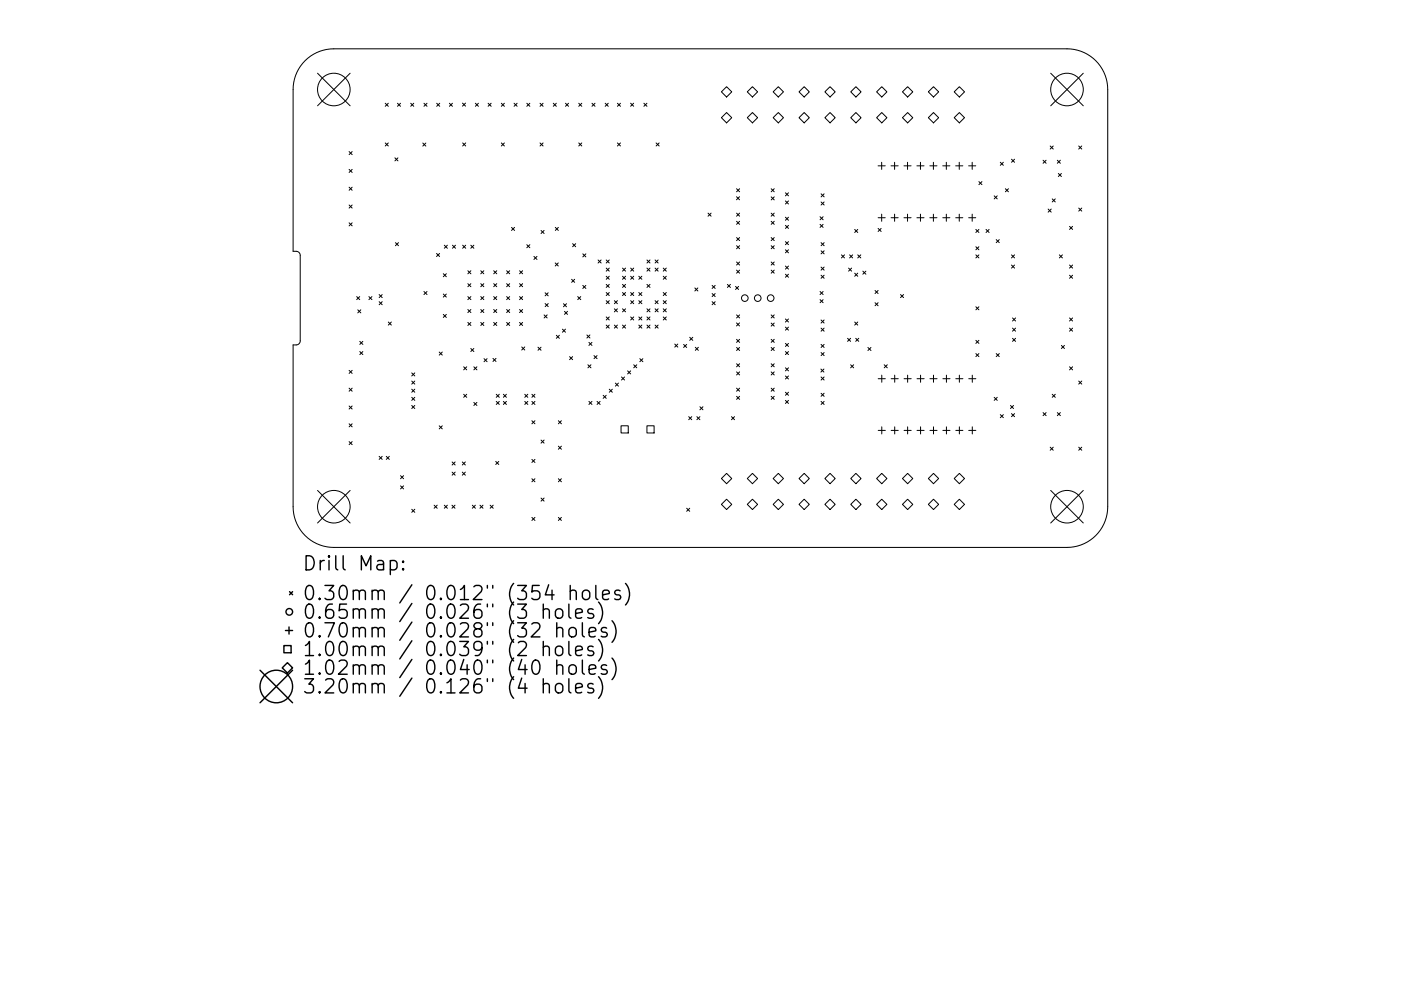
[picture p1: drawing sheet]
<svg xmlns="http://www.w3.org/2000/svg" width="297mm" height="210mm" viewBox="0 0 297 210" stroke-linecap="round" stroke-linejoin="round" font-family="sans-serif">
<defs><g id="words">
<g font-size="4.2">
<text x="64" y="121.1">Drill Map:</text>
<text x="64" y="127.4">0.30mm / 0.012&quot; (354 holes)</text>
<text x="64" y="131.3">0.65mm / 0.026&quot; (3 holes)</text>
<text x="64" y="135.3">0.70mm / 0.028&quot; (32 holes)</text>
<text x="64" y="139.2">1.00mm / 0.039&quot; (2 holes)</text>
<text x="64" y="143.2">1.02mm / 0.040&quot; (40 holes)</text>
<text x="64" y="147.2">3.20mm / 0.126&quot; (4 holes)</text>
</g>
</g></defs>
<path d="M64.7 12.9a8.6 8.6 0 0 1 6.1-2.5h155.4a8.6 8.6 0 0 1 8.7 8.6v88.5a8.6 8.6 0 0 1-8.7 8.6h-155.4a8.6 8.6 0 0 1-8.7-8.6v-34.3h.7a.86 .86 0 0 0 .9-.9v-18.1a.86 .86 0 0 0-.9-.9h-.7v-34.3a8.6 8.6 0 0 1 2.6-6.1z" fill="none" stroke="#000" stroke-width=".22"/>
<g fill="none" stroke="#000" stroke-width=".21">
<path d="M67.3 15.5l6.9 6.9M74.2 15.5l-6.9 6.9M154 18.4l1.1 1.1-1.1 1.1-1-1.1zM159.5 18.4l1.1 1.1-1.1 1.1-1.1-1.1zM165 18.4l1.1 1.1-1.1 1.1-1.1-1.1zM169.4 19.5l1.1-1.1 1.1 1.1-1.1 1.1zM174.9 19.5l1.1-1.1 1.1 1.1-1.1 1.1zM180.4 19.5l1.1-1.1 1.1 1.1-1.1 1.1zM185.9 19.5l1.1-1.1 1 1.1-1 1.1zM191.3 19.5l1.1-1.1 1.1 1.1-1.1 1.1zM196.8 19.5l1.1-1.1 1.1 1.1-1.1 1.1zM203.4 18.4l1.1 1.1-1.1 1.1-1.1-1.1z"/>
<path d="M222.8 15.5l6.9 6.9M229.7 15.5l-6.9 6.9M74 32.2l.7 .6M74 35.9l.7 .7M74 39.7l.7 .7M74.7 32.2l-.7 .6M74.7 35.9l-.7 .7M74.7 39.7l-.7 .7M81.7 21.9l.6 .7M81.7 30.3l.6 .7M82.3 21.9l-.6 .7M82.3 30.3l-.6 .7"/>
<path d="M83.7 33.5l.7 .6M84.3 21.9l.6 .7M84.4 33.5l-.7 .6M84.9 21.9l-.6 .7M87.1 21.9l.6 .7M87.7 21.9l-.6 .7M89.6 30.3l.7 .7M89.9 21.9l.6 .7M90.3 30.3l-.7 .7M90.5 21.9l-.6 .7M92.6 21.9l.6 .7M93.2 21.9l-.6 .7"/>
<path d="M95.3 21.9l.6 .7M95.9 21.9l-.6 .7M98.1 21.9l.6 .6M98.1 30.3l.6 .7M98.7 21.9l-.6 .6M98.7 30.3l-.6 .7M100.8 21.9l.6 .7M101.4 21.9l-.6 .7M103.5 21.9l.6 .7M104.1 21.9l-.6 .7M106.3 21.9l.6 .7M106.3 30.3l.6 .7"/>
<path d="M106.9 21.9l-.6 .7M106.9 30.3l-.6 .7M109 21.9l.6 .7M109.6 21.9l-.6 .7M111.7 21.9l.6 .7M112.3 21.9l-.6 .7M114.5 21.9l.6 .7M114.5 30.3l.6 .7M115.1 21.9l-.6 .7M115.1 30.3l-.6 .7M117.3 21.9l.7 .7M118 21.9l-.7 .7"/>
<path d="M119.9 21.9l.6 .7M120.5 21.9l-.6 .7M122.7 21.9l.6 .7M122.7 30.3l.6 .7M123.3 21.9l-.6 .7M123.3 30.3l-.6 .7M125.5 21.9l.7 .7M126.2 21.9l-.7 .7M128.3 21.9l.7 .7M129 21.9l-.7 .7M130.9 21.9l.7 .7M130.9 30.3l.7 .7"/>
<path d="M131.6 21.9l-.7 .7M131.6 30.3l-.7 .7M133.7 21.9l.6 .6M134.3 21.9l-.6 .6M136.5 21.9l.7 .7M137.2 21.9l-.7 .7M139.1 30.3l.7 .7M139.8 30.3l-.7 .7M154 23.9l1.1 1.1-1.1 1.1-1-1.1zM158.4 25l1.1-1.1 1.1 1.1-1.1 1.1zM165 23.9l1.1 1.1-1.1 1.1-1.1-1.1zM169.4 25l1.1-1.1 1.1 1.1-1.1 1.1z"/>
<path d="M174.9 25l1.1-1.1 1.1 1.1-1.1 1.1zM180.4 25l1.1-1.1 1.1 1.1-1.1 1.1zM185.9 25l1.1-1.1 1 1.1-1 1.1zM186.2 35.2h1.5M186.9 34.4v1.5M188.9 35.2h1.5M189.7 34.4v1.5M191.3 25l1.1-1.1 1.1 1.1-1.1 1.1zM191.7 35.2h1.5M192.4 34.4v1.5M194.4 35.2h1.5M195.2 34.4v1.5"/>
<path d="M196.8 25l1.1-1.1 1.1 1.1-1.1 1.1zM197.1 35.2h1.6M197.9 34.4v1.5M199.9 35.2h1.5M200.6 34.4v1.5M202.3 25l1.1-1.1 1.1 1.1-1.1 1.1zM202.6 35.2h1.5M203.4 34.4v1.5M205.4 35.2h1.5M206.1 34.4v1.5M207.5 38.5l.7 .7M208.2 38.5l-.7 .7"/>
<path d="M212.1 34.4l.6 .7M212.7 34.4l-.6 .7M214.5 33.8l.6 .6M215.1 33.8l-.6 .6M221.1 34l.7 .6M221.8 34l-.7 .6M222.7 31l.6 .6M223.3 31l-.6 .6M224.2 34l.6 .6M224.4 36.8l.6 .7M224.8 34l-.6 .6M225 36.8l-.6 .7"/>
<path d="M228.7 31l.7 .6M229.4 31l-.7 .6M74 43.5l.7 .6M74 47.3l.7 .6M74.7 43.5l-.7 .6M74.7 47.3l-.7 .6M83.8 51.5l.7 .6M84.5 51.5l-.7 .6M92.6 53.8l.6 .6M93.2 53.8l-.6 .6M94 58.1l.6 .6M94.2 52l.7 .7"/>
<path d="M94.6 58.1l-.6 .6M94.9 52l-.7 .7M95.9 52l.7 .7M96.6 52l-.7 .7M98.1 52l.6 .7M98.7 52l-.6 .7M99.2 57.4l.6 .7M99.8 52l.7 .7M99.8 57.4l-.6 .7M100.5 52l-.7 .7M101.9 57.4l.7 .7M102.6 57.4l-.7 .7"/>
<path d="M104.7 57.4l.6 .7M105.3 57.4l-.6 .7M107.4 57.4l.7 .7M108.1 57.4l-.7 .7M108.5 48.2l.6 .7M109.1 48.2l-.6 .7M110.2 57.4l.6 .7M110.8 57.4l-.6 .7M111.7 51.9l.6 .7M112.3 51.9l-.6 .7M113.2 54.4l.6 .6M113.8 54.4l-.6 .6"/>
<path d="M114.7 48.9l.7 .6M115.4 48.9l-.7 .6M117.7 55.8l.7 .6M117.7 48.2l.7 .7M118.4 55.8l-.7 .6M118.4 48.2l-.7 .7M121.2 59.3l.6 .6M121.4 51.7l.7 .6M121.8 59.3l-.6 .6M122.1 51.7l-.7 .6M123.6 53.9l.6 .6M124.2 53.9l-.6 .6"/>
<path d="M126.8 55.2l.7 .6M127.5 55.2l-.7 .6M128.5 56.9l.7 .6M128.5 55.2l.7 .6M128.5 58.6l.7 .7M129.2 56.9l-.7 .6M129.2 55.2l-.7 .6M129.2 58.6l-.7 .7M132 58.6l.6 .7M132 56.9l.6 .6M132.6 56.9l-.6 .6M132.6 58.6l-.6 .7"/>
<path d="M133.7 58.6l.7 .7M133.7 56.9l.7 .6M134.4 56.9l-.7 .6M134.4 58.6l-.7 .7M135.4 58.6l.7 .7M136.1 58.6l-.7 .7M137.2 55.2l.6 .6M137.2 56.9l.6 .6M137.8 55.2l-.6 .6M137.8 56.9l-.6 .6M138.9 56.9l.6 .6M138.9 55.2l.6 .6"/>
<path d="M139.5 56.9l-.6 .6M139.5 55.2l-.6 .6M140.6 58.6l.7 .7M140.6 56.9l.7 .6M141.3 56.9l-.7 .6M141.3 58.6l-.7 .7M150.1 45.2l.7 .7M150.8 45.2l-.7 .7M156.2 41.7l.6 .7M156.2 40l.6 .7M156.2 45.2l.6 .7M156.2 47l.6 .6"/>
<path d="M156.2 50.4l.6 .7M156.2 52.1l.6 .7M156.2 55.6l.6 .6M156.2 57.3l.6 .7M156.8 41.7l-.6 .7M156.8 55.6l-.6 .6M156.8 40l-.6 .7M156.8 45.2l-.6 .7M156.8 47l-.6 .6M156.8 50.4l-.6 .7M156.8 52.1l-.6 .7M156.8 57.3l-.6 .7"/>
<path d="M163.5 40l.7 .7M163.5 41.8l.7 .6M163.5 45.2l.7 .7M163.5 47l.7 .6M163.5 50.4l.7 .7M163.5 52.1l.7 .7M163.5 55.6l.7 .6M163.5 57.3l.7 .7M164.2 40l-.7 .7M164.2 41.8l-.7 .6M164.2 45.2l-.7 .7M164.2 47l-.7 .6"/>
<path d="M164.2 50.4l-.7 .7M164.2 52.1l-.7 .7M164.2 55.6l-.7 .6M164.2 57.3l-.7 .7M166.5 40.9l.7 .7M166.5 42.6l.7 .7M166.5 46.1l.7 .6M166.5 47.8l.7 .7M166.5 51.3l.7 .6M166.5 53l.7 .6M166.5 56.4l.7 .7M166.5 58.2l.7 .6"/>
<path d="M167.2 47.8l-.7 .7M167.2 51.3l-.7 .6M167.2 40.9l-.7 .7M167.2 42.6l-.7 .7M167.2 46.1l-.7 .6M167.2 53l-.7 .6M167.2 56.4l-.7 .7M167.2 58.2l-.7 .6M173.9 46l.6 .6M173.9 47.6l.6 .6M174.1 41.1l.6 .7M174.1 42.8l.6 .7"/>
<path d="M174.1 51.5l.6 .6M174.1 53.2l.6 .7M174.1 56.7l.6 .6M174.1 58.4l.6 .6M174.5 46l-.6 .6M174.5 47.6l-.6 .6M174.7 41.1l-.6 .7M174.7 42.8l-.6 .7M174.7 51.5l-.6 .6M174.7 53.2l-.6 .7M174.7 56.7l-.6 .6M174.7 58.4l-.6 .6"/>
<path d="M178.4 54.1l.7 .6M179.1 54.1l-.7 .6M179.9 56.9l.7 .6M180.1 54.1l.7 .6M180.6 56.9l-.7 .6M180.8 54.1l-.7 .6M181.2 48.7l.7 .6M181.2 58l.7 .6M181.9 48.7l-.7 .6M181.9 58l-.7 .6M181.9 54.1l.6 .6M182.5 54.1l-.6 .6"/>
<path d="M182.9 57.5l.7 .7M183.6 57.5l-.7 .7M186.2 48.5l.6 .6M186.2 46.2h1.5M186.8 48.5l-.6 .6M186.9 45.4v1.6M188.9 46.2h1.5M189.7 45.4v1.6M191.7 46.2h1.5M192.4 45.4v1.6M194.4 46.2h1.5M195.2 45.4v1.6"/>
<path d="M197.1 46.2h1.6M197.9 45.4v1.6M199.9 46.2h1.5M200.6 45.4v1.6M202.6 46.2h1.5M203.4 45.4v1.6M205.4 46.2h1.5M206.1 45.4v1.6M206.9 48.7l.6 .6M206.9 52.3l.6 .7M206.9 54.1l.6 .6M207.5 48.7l-.6 .6"/>
<path d="M207.5 52.3l-.6 .7M207.5 54.1l-.6 .6M209.1 48.7l.6 .6M209.7 48.7l-.6 .6M210.8 41.6l.6 .6M211.2 50.8l.7 .7M211.4 41.6l-.6 .6M211.9 50.8l-.7 .7M213.2 40l.6 .7M213.8 40l-.6 .7M214.5 56.2l.6 .7M214.5 54.1l.6 .6"/>
<path d="M215.1 56.2l-.6 .7M215.1 54.1l-.6 .6M222.2 44.4l.7 .6M222.9 44.4l-.7 .6M223.1 42.2l.6 .6M223.7 42.2l-.6 .6M224.6 54.1l.7 .6M225.3 54.1l-.7 .6M226.8 56.2l.6 .7M226.8 48l.6 .7M226.8 58.4l.6 .6M227.4 48l-.6 .7"/>
<path d="M227.4 56.2l-.6 .7M227.4 58.4l-.6 .6M228.7 44.1l.7 .7M229.4 44.1l-.7 .7M74 78.6l.7 .6M74.7 78.6l-.7 .6M75.6 62.9l.7 .7M75.9 65.7l.6 .7M76.3 62.9l-.7 .7M76.3 72.4l.6 .7M76.3 74.6l.6 .6M76.5 65.7l-.6 .7"/>
<path d="M76.9 72.4l-.6 .7M76.9 74.6l-.6 .6M78.2 62.9l.7 .7M78.9 62.9l-.7 .7M80.4 62.5l.6 .6M80.4 64l.6 .7M81 62.5l-.6 .6M81 64l-.6 .7M82.3 68.3l.7 .7M83 68.3l-.7 .7M87.3 79.1l.6 .7M87.9 79.1l-.6 .7"/>
<path d="M89.9 61.8l.6 .7M90.5 61.8l-.6 .7M93.1 74.7l.7 .6M93.8 74.7l-.7 .6M94 62.4l.6 .6M94 66.7l.6 .7M94.6 62.4l-.6 .6M94.6 66.7l-.6 .7M98.3 77.8l.7 .7M99 77.8l-.7 .7M99.2 60.2l.6 .6M99.2 62.9l.6 .7"/>
<path d="M99.2 65.7l.6 .6M99.2 68.4l.6 .7M99.8 73.9l.7 .7M99.8 68.4l-.6 .7M99.8 60.2l-.6 .6M99.8 62.9l-.6 .7M99.8 65.7l-.6 .6M100.5 73.9l-.7 .7M100.5 77.8l.6 .7M101.1 77.8l-.6 .7M101.9 60.2l.7 .6M101.9 62.9l.7 .7"/>
<path d="M101.9 65.7l.7 .6M101.9 68.4l.7 .7M102.6 65.7l-.7 .6M102.6 60.2l-.7 .6M102.6 62.9l-.7 .7M102.6 68.4l-.7 .7M102.6 76.1l.7 .6M103.3 76.1l-.7 .6M104.5 76l.7 .7M104.7 62.9l.6 .7M104.7 65.7l.6 .6M104.7 68.4l.6 .7"/>
<path d="M104.7 60.2l.6 .6M105.2 76l-.7 .7M105.3 62.9l-.6 .7M105.3 68.4l-.6 .7M105.3 60.2l-.6 .6M105.3 65.7l-.6 .6M107.4 60.2l.7 .6M107.4 65.7l.7 .6M107.4 68.4l.7 .7M107.4 62.9l.7 .7M108.1 60.2l-.7 .6M108.1 65.7l-.7 .6"/>
<path d="M108.1 62.9l-.7 .7M108.1 68.4l-.7 .7M110.2 62.9l.6 .7M110.2 68.4l.6 .7M110.2 65.7l.6 .6M110.2 60.2l.6 .6M110.6 73.6l.7 .7M110.8 62.9l-.6 .7M110.8 60.2l-.6 .6M110.8 65.7l-.6 .6M110.8 68.4l-.6 .7M111.3 73.6l-.7 .7"/>
<path d="M114.1 73.7l.6 .6M114.7 73.7l-.6 .6M115.4 66.8l.6 .7M115.6 62.1l.6 .7M115.6 64.4l.6 .7M116 66.8l-.6 .7M116.2 62.1l-.6 .7M116.2 64.4l-.6 .7M118 71.1l.6 .7M118.6 71.1l-.6 .7M119.2 69.8l.7 .7M119.5 64.4l.6 .7"/>
<path d="M119.7 66.1l.6 .6M119.9 69.8l-.7 .7M120.1 64.4l-.6 .7M120.3 66.1l-.6 .6M120.8 75.7l.6 .6M121.4 75.7l-.6 .6M122.5 62.9l.6 .7M123.1 62.9l-.6 .7M123.6 60.6l.6 .6M124.2 60.6l-.6 .6M124.4 71.1l.7 .6M124.6 77.4l.7 .6"/>
<path d="M124.9 72.6l.6 .7M125.1 71.1l-.7 .6M125.3 77.4l-.7 .6M125.5 72.6l-.6 .7M125.9 75.4l.7 .7M126.6 75.4l-.7 .7M128.5 69l.7 .6M128.5 60.3l.7 .7M128.5 62.1l.7 .6M128.5 63.8l.7 .6M128.5 67.2l.7 .7M129.2 60.3l-.7 .7"/>
<path d="M129.2 69l-.7 .6M129.2 62.1l-.7 .6M129.2 63.8l-.7 .6M129.2 67.2l-.7 .7M130.3 63.8l.6 .6M130.3 65.5l.6 .7M130.3 69l.6 .6M130.9 65.5l-.6 .7M130.9 63.8l-.6 .6M130.9 69l-.6 .6M131.8 80l.6 .6M132 69l.6 .6"/>
<path d="M132 60.3l.6 .7M132 62.1l.6 .6M132 65.5l.6 .7M132.4 80l-.6 .6M132.6 65.5l-.6 .7M132.6 60.3l-.6 .7M132.6 62.1l-.6 .6M132.6 69l-.6 .6M133.1 78.7l.6 .6M133.7 78.7l-.6 .6M133.7 62.1l.7 .6M133.7 63.8l.7 .6"/>
<path d="M133.7 67.2l.7 .7M134.4 63.8l-.7 .6M134.4 62.1l-.7 .6M134.4 67.2l-.7 .7M134.4 77.4l.6 .6M135 77.4l-.6 .6M135.4 63.8l.7 .6M135.4 62.1l.7 .6M135.4 67.2l.7 .7M135.4 69l.7 .6M135.7 76.1l.6 .6M136.1 62.1l-.7 .6"/>
<path d="M136.1 63.8l-.7 .6M136.1 67.2l-.7 .7M136.1 69l-.7 .6M136.3 76.1l-.6 .6M137.2 65.5l.6 .7M137.2 67.2l.6 .7M137.2 69l.6 .6M137.2 60.3l.6 .7M137.8 60.3l-.6 .7M137.8 65.5l-.6 .7M137.8 67.2l-.6 .7M137.8 69l-.6 .6"/>
<path d="M138.9 65.5l.6 .7M138.9 69l.6 .6M138.9 63.8l.6 .6M139.5 63.8l-.6 .6M139.5 65.5l-.6 .7M139.5 69l-.6 .6M140.6 67.2l.7 .7M140.6 65.5l.7 .7M140.6 63.8l.7 .6M140.6 62.1l.7 .6M141.3 62.1l-.7 .6M141.3 63.8l-.7 .6"/>
<path d="M141.3 65.5l-.7 .7M141.3 67.2l-.7 .7M143.1 73l.6 .6M143.7 73l-.6 .6M144.9 73.1l.7 .6M145.6 73.1l-.7 .6M146.2 71.6l.7 .6M146.9 71.6l-.7 .6M147.3 61.1l.7 .6M147.4 73.7l.7 .6M148 61.1l-.7 .6M148.1 73.7l-.7 .6"/>
<path d="M151 60.6l.6 .6M151 62.3l.6 .6M151 64l.6 .7M151.6 60.6l-.6 .6M151.6 62.3l-.6 .6M151.6 64l-.6 .7M154.2 60.3l.7 .7M154.9 60.3l-.7 .7M155.9 60.8l.7 .6M156.2 68.5l.6 .7M156.2 66.8l.6 .7M156.2 72l.6 .6"/>
<path d="M156.2 73.7l.6 .7M156.2 77.2l.6 .6M156.2 78.9l.6 .7M156.6 60.8l-.7 .6M156.8 68.5l-.6 .7M156.8 66.8l-.6 .7M156.8 72l-.6 .6M156.8 73.7l-.6 .7M156.8 77.2l-.6 .6M156.8 78.9l-.6 .7M163.5 66.8l.7 .7M163.5 68.5l.7 .7"/>
<path d="M163.5 72l.7 .6M163.5 73.7l.7 .7M163.5 77.2l.7 .6M163.5 78.9l.7 .7M164.2 66.8l-.7 .7M164.2 68.5l-.7 .7M164.2 72l-.7 .6M164.2 73.7l-.7 .7M164.2 77.2l-.7 .6M164.2 78.9l-.7 .7M166.5 67.7l.7 .6M166.5 69.4l.7 .7"/>
<path d="M166.5 72.9l.7 .6M166.5 74.6l.7 .6M166.5 78l.7 .7M166.5 79.8l.7 .6M167.2 67.7l-.7 .6M167.2 69.4l-.7 .7M167.2 72.9l-.7 .6M167.2 74.6l-.7 .6M167.2 78l-.7 .7M167.2 79.8l-.7 .6M173.9 61.8l.6 .7M173.9 63.6l.6 .6"/>
<path d="M174 78.3l.7 .6M174.1 67.9l.6 .6M174.1 69.6l.6 .7M174.1 73.1l.6 .6M174.1 74.8l.6 .6M174.1 80l.6 .6M174.5 61.8l-.6 .7M174.5 63.6l-.6 .6M174.7 78.3l-.7 .6M174.7 67.9l-.6 .6M174.7 69.6l-.6 .7M174.7 73.1l-.6 .6"/>
<path d="M174.7 74.8l-.6 .6M174.7 80l-.6 .6M179.7 71.8l.6 .6M180.3 71.8l-.6 .6M180.3 77.4l.7 .6M181 77.4l-.7 .6M181.2 68.3l.7 .7M181.4 71.8l.7 .6M181.9 68.3l-.7 .7M182.1 71.8l-.7 .6M184 73.7l.7 .7M184.7 73.7l-.7 .7"/>
<path d="M185.5 61.6l.7 .7M185.5 64.2l.7 .7M186.2 64.2l-.7 .7M186.2 61.6l-.7 .7M187 79.6v1.5M187.5 77.4l.6 .6M188.1 77.4l-.6 .6M189.7 79.6v1.5M190.9 62.5l.7 .6M191.6 62.5l-.7 .6M192.4 79.6v1.5M195.2 79.6v1.5"/>
<path d="M197.9 79.6v1.5M200.7 79.6v1.5M203.4 79.6v1.5M206.1 79.6v1.5M206.9 65.1l.6 .6M206.9 72.2l.6 .7M206.9 75l.6 .7M207.5 65.1l-.6 .6M207.5 72.2l-.6 .7M207.5 75l-.6 .7M211.2 75l.7 .7M211.9 75l-.7 .7"/>
<path d="M214.7 67.5l.6 .6M214.7 69.6l.6 .7M214.7 71.8l.6 .6M215.3 67.5l-.6 .6M215.3 69.6l-.6 .7M215.3 71.8l-.6 .6M225 73.3l.7 .6M225.7 73.3l-.7 .6M226.8 67.5l.6 .6M226.8 69.6l.6 .7M226.8 77.8l.6 .7M227.4 67.5l-.6 .6"/>
<path d="M227.4 69.6l-.6 .7M227.4 77.8l-.6 .7M74 82.4l.7 .6M74 86.1l.7 .7M74 89.9l.7 .7M74 93.7l.7 .6M74.7 82.4l-.7 .6M74.7 86.1l-.7 .7M74.7 89.9l-.7 .7M74.7 93.7l-.7 .6M80.4 96.8l.6 .7M81 96.8l-.6 .7"/>
<path d="M81.9 96.8l.6 .7M82.5 96.8l-.6 .7M87.3 80.8l.6 .7M87.3 82.6l.6 .6M87.3 84.3l.6 .6M87.3 86l.6 .7M87.9 80.8l-.6 .7M87.9 82.6l-.6 .6M87.9 84.3l-.6 .6M87.9 86l-.6 .7M93.1 90.3l.7 .7M93.8 90.3l-.7 .7"/>
<path d="M95.9 98l.6 .7M96.5 98l-.6 .7M98 98l.7 .7M98.3 83.7l.7 .6M98.7 98l-.7 .7M99 83.7l-.7 .6M100.5 85.4l.6 .6M101.1 85.4l-.6 .6M105.1 97.9l.7 .6M105.2 83.7l.7 .6M105.2 85.2l.7 .6M105.8 97.9l-.7 .6"/>
<path d="M105.9 83.7l-.7 .6M105.9 85.2l-.7 .6M106.7 85.2l.7 .6M106.7 83.7l.7 .6M107.4 83.7l-.7 .6M107.4 85.2l-.7 .6M111.3 83.7l.6 .6M111.3 85.2l.6 .6M111.9 83.7l-.6 .6M111.9 85.2l-.6 .6M112.8 85.2l.6 .6M112.8 83.7l.6 .6"/>
<path d="M112.8 89.3l.6 .6M112.8 97.5l.6 .6M113.4 83.7l-.6 .6M113.4 85.2l-.6 .6M113.4 89.3l-.6 .6M113.4 97.5l-.6 .6M114.7 93.4l.7 .6M115.4 93.4l-.7 .6M118.4 89.3l.6 .6M118.4 94.7l.6 .6M119 89.3l-.6 .6M119 94.7l-.6 .6"/>
<path d="M124.9 85.2l.6 .6M125.5 85.2l-.6 .6M126.6 85.2l.6 .6M127.2 85.2l-.6 .6M127.9 83.9l.6 .6M128.5 83.9l-.6 .6M129.2 82.6l.6 .6M129.8 82.6l-.6 .6M130.5 81.3l.6 .6M131.1 81.3l-.6 .6M131.7 90.3h1.5v1.6h-1.5zM137.2 90.3h1.5v1.6h-1.5z"/>
<path d="M146 88.4l.7 .7M146.7 88.4l-.7 .7M147.7 88.4l.7 .7M148.4 88.4l-.7 .7M148.4 86.3l.6 .6M149 86.3l-.6 .6M155.1 88.4l.6 .7M155.7 88.4l-.6 .7M156.2 82.4l.6 .6M156.2 84.1l.6 .6M156.8 82.4l-.6 .6M156.8 84.1l-.6 .6"/>
<path d="M163.5 82.4l.7 .6M163.5 84.1l.7 .6M164.2 82.4l-.7 .6M164.2 84.1l-.7 .6M166.5 83.2l.7 .7M166.5 84.9l.7 .7M167.2 83.2l-.7 .7M167.2 84.9l-.7 .7M174.1 83.4l.6 .7M174.1 85.2l.6 .6M174.7 83.4l-.6 .7M174.7 85.2l-.6 .6"/>
<path d="M186.2 80.3h1.5M186.2 91.3h1.5M187 90.6v1.5M188.9 80.3h1.5M188.9 91.3h1.5M189.7 90.6v1.5M191.7 80.3h1.5M191.7 91.3h1.5M192.4 90.6v1.5M194.4 80.3h1.5M194.4 91.3h1.5M195.2 90.6v1.5"/>
<path d="M197.2 80.3h1.5M197.2 91.3h1.5M197.9 90.6v1.5M199.9 80.3h1.5M199.9 91.3h1.5M200.7 90.6v1.5M202.6 80.3h1.6M202.6 91.3h1.6M203.4 90.6v1.5M205.4 80.3h1.5M205.4 91.3h1.5M206.1 90.6v1.5"/>
<path d="M210.8 84.3l.6 .6M211.4 84.3l-.6 .6M212.1 88l.6 .6M212.7 88l-.6 .6M214.2 86l.7 .7M214.5 87.8l.6 .6M214.9 86l-.7 .7M215.1 87.8l-.6 .6M221.1 87.5l.7 .7M221.8 87.5l-.7 .7M222.7 94.9l.6 .6M223.1 83.7l.6 .6"/>
<path d="M223.3 94.9l-.6 .6M223.7 83.7l-.6 .6M224.2 87.5l.6 .7M224.8 87.5l-.6 .7M228.7 80.8l.7 .7M228.7 94.9l.7 .6M229.4 80.8l-.7 .7M229.4 94.9l-.7 .6M67.3 104.1l6.9 6.9M74.2 104.1l-6.9 6.9M84.9 100.9l.7 .7M84.9 103.1l.7 .6"/>
<path d="M85.6 100.9l-.7 .7M85.6 103.1l-.7 .6M87.3 108l.6 .7M87.9 108l-.6 .7M92 107.2l.7 .6M92.7 107.2l-.7 .6M94.2 107.2l.7 .6M94.9 107.2l-.7 .6M95.8 107.2l.7 .6M95.9 100.2l.6 .6M96.5 107.2l-.7 .6M96.5 100.2l-.6 .6"/>
<path d="M98 100.2l.7 .6M98.7 100.2l-.7 .6M100.1 107.2l.7 .6M100.8 107.2l-.7 .6M101.8 107.2l.6 .6M102.4 107.2l-.6 .6M103.9 107.2l.7 .6M104.6 107.2l-.7 .6M112.8 101.6l.6 .6M112.8 109.8l.6 .6M113.4 101.6l-.6 .6M113.4 109.8l-.6 .6"/>
<path d="M114.7 105.7l.7 .6M115.4 105.7l-.7 .6M118.4 101.6l.6 .6M118.4 109.8l.6 .6M119 101.6l-.6 .6M119 109.8l-.6 .6M145.6 107.8l.6 .7M146.2 107.8l-.6 .7M154 100.4l1.1 1.1-1.1 1.1-1-1.1zM154 105.9l1.1 1.1-1.1 1.1-1-1.1zM159.5 100.4l1.1 1.1-1.1 1.1-1.1-1.1zM159.5 105.9l1.1 1.1-1.1 1.1-1.1-1.1z"/>
<path d="M165 100.4l1.1 1.1-1.1 1.1-1.1-1.1zM165 105.9l1.1 1.1-1.1 1.1-1.1-1.1zM170.5 100.4l1.1 1.1-1.1 1.1-1.1-1.1zM170.5 105.9l1.1 1.1-1.1 1.1-1.1-1.1zM174.9 101.5l1.1-1.1 1.1 1.1-1.1 1.1zM174.9 107l1.1-1.1 1.1 1.1-1.1 1.1zM180.4 101.5l1.1-1.1 1.1 1.1-1.1 1.1zM180.4 107l1.1-1.1 1.1 1.1-1.1 1.1zM185.9 101.5l1.1-1.1 1 1.1-1 1.1zM185.9 107l1.1-1.1 1 1.1-1 1.1zM191.3 101.5l1.1-1.1 1.1 1.1-1.1 1.1zM191.3 107l1.1-1.1 1.1 1.1-1.1 1.1z"/>
<path d="M197.9 100.4l1.1 1.1-1.1 1.1-1.1-1.1zM197.9 105.9l1.1 1.1-1.1 1.1-1.1-1.1zM203.4 100.4l1.1 1.1-1.1 1.1-1.1-1.1zM203.4 105.9l1.1 1.1-1.1 1.1-1.1-1.1zM222.8 104.1l6.9 6.9M229.7 104.1l-6.9 6.9"/>
<circle cx="70.8" cy="19" r="3.5"/>
<circle cx="226.2" cy="19" r="3.5"/>
<circle cx="157.9" cy="63.3" r=".7"/>
<circle cx="160.7" cy="63.3" r=".7"/>
<circle cx="163.4" cy="63.3" r=".7"/>
<circle cx="70.8" cy="107.5" r="3.5"/>
<circle cx="226.2" cy="107.5" r="3.5"/>
</g>
<g fill="none" stroke="#000" stroke-width=".3">
<path d="M82.8 119.1l.8-.2 .6 .6v.8l-.3 .5-.3 .1-.8-.1M85.5 119.1l.1 .1-.1 .1-.2-.1 .2-.1v.2M60.2 137h1.5v1.5h-1.5zM60.5 133.8h1.5M61.3 133v1.5M61.4 125.5l.6 .7M62 125.5l-.6 .7M85.5 120.6l.1 .2-.1 .1-.2-.1 .2-.2v.3M115.2 129.5a.75 .75 0 0 1 1.3 .1v1.6M115.2 137.4a.75 .75 0 0 1 1.3 .1v1.6M115.2 128.2v3M115.2 136.1v3"/>
<path d="M118 129.3a.81 .81 0 0 1 1.3 .4v.9a.81 .81 0 0 1-.8 .6 .81 .81 0 0 1-.7-.6v-.9zM118 133.4a.74 .74 0 0 1 1.3 .2v1.5M118 137.2a.81 .81 0 0 1 1.3 .5v.8a.81 .81 0 0 1-.8 .6 .81 .81 0 0 1-.7-.6v-.8zM118 132.1v3M120.6 128.2v2.5l.4 .5M120.6 136.1v2.6l.4 .4M120.8 133.4a.81 .81 0 0 1 .8-.3 .81 .81 0 0 1 .6 .6v.9a.81 .81 0 0 1-.8 .6 .81 .81 0 0 1-.8-.6v-.9zM120.9 125.5a.74 .74 0 0 1 1.3 .1v1.6M120.9 124.2v3M122 130.2l1.5-.3-.2-.6-.8-.1-.5 .4v1.1l.2 .3 .3 .2 .8-.2M122 138.1l1.5-.3-.2-.6-.8-.1-.5 .4v1.2l.2 .2 .3 .2 .8-.2M123.5 132.1v2.6l.4 .4"/>
<path d="M123.6 125.5a.81 .81 0 0 1 .8-.3 .81 .81 0 0 1 .6 .6v.8a.81 .81 0 0 1-.7 .6 .81 .81 0 0 1-.8-.6v-.8zM124.9 134.1l1.4-.3-.1-.5-.9-.2-.4 .5v1.1l.1 .3 .3 .1 .9-.1M125.8 129.3l-.8-.1-.4 .4 .2 .4 1 .3 .1 .3-.1 .4-.3 .2-.9-.2M125.8 137.2l-.8-.1-.4 .4 .2 .4 1 .3 .1 .3-.1 .4-.3 .2-.9-.2M126.3 124.2v2.6l.5 .4M126.9 127.7a3.4 3.4 0 0 1 0 4.6M126.9 135.7a3.4 3.4 0 0 1 0 4.5M127.8 126.2l1.4-.3-.2-.5-.8-.2-.4 .4v1.2l.1 .3 .3 .1 .8-.1M128.6 133.3l-.7-.2-.4 .5 .1 .4 1 .3 .2 .3-.2 .4-.3 .1-.8-.1M129.8 131.7a3.4 3.4 0 0 1 0 4.6M129.8 139.6a3.4 3.4 0 0 1 0 4.6M131.5 125.4l-.7-.2-.5 .4 .2 .5 1 .3 .1 .2-.1 .5-.3 .1-.9-.1"/>
<path d="M132.6 123.8a3.4 3.4 0 0 1 0 4.6M55.1 142.2l6.9 6.9M60.9 140.6l1.1 1.1-1.1 1.1-1.1-1.1zM62 142.2l-6.9 6.9M115.2 145.3a.75 .75 0 0 1 1.3 .1v1.6M115.2 144v3M118 141.3a.74 .74 0 0 1 1.3 .2v1.5M118 145.2a.81 .81 0 0 1 1.3 .4v.8a.81 .81 0 0 1-.8 .6 .81 .81 0 0 1-.7-.6v-.8zM118 140v3M120.6 144v2.6l.4 .4M120.8 141.3a.81 .81 0 0 1 .8-.3 .81 .81 0 0 1 .6 .6v.9a.81 .81 0 0 1-.8 .6 .81 .81 0 0 1-.8-.6v-.9zM122 146l1.5-.3-.2-.5-.8-.2-.5 .4v1.2l.2 .3 .3 .1 .8-.1"/>
<path d="M123.5 140v2.6l.4 .4M124.9 142l1.4-.2-.1-.6-.9-.2-.4 .5v1.1l.1 .3 .3 .1 .9-.1M125.8 145.2l-.8-.2-.4 .4 .2 .5 1 .3 .1 .2-.1 .5-.3 .1-.9-.1M126.9 143.6a3.4 3.4 0 0 1 0 4.6M128.6 141.2l-.7-.2-.4 .5 .1 .4 1 .3 .2 .3-.2 .4-.3 .1-.8-.1"/>
<circle cx="61.3" cy="129.8" r=".7"/>
<circle cx="58.6" cy="145.7" r="3.5"/>
</g>
<use href="#words"/>
</svg>
